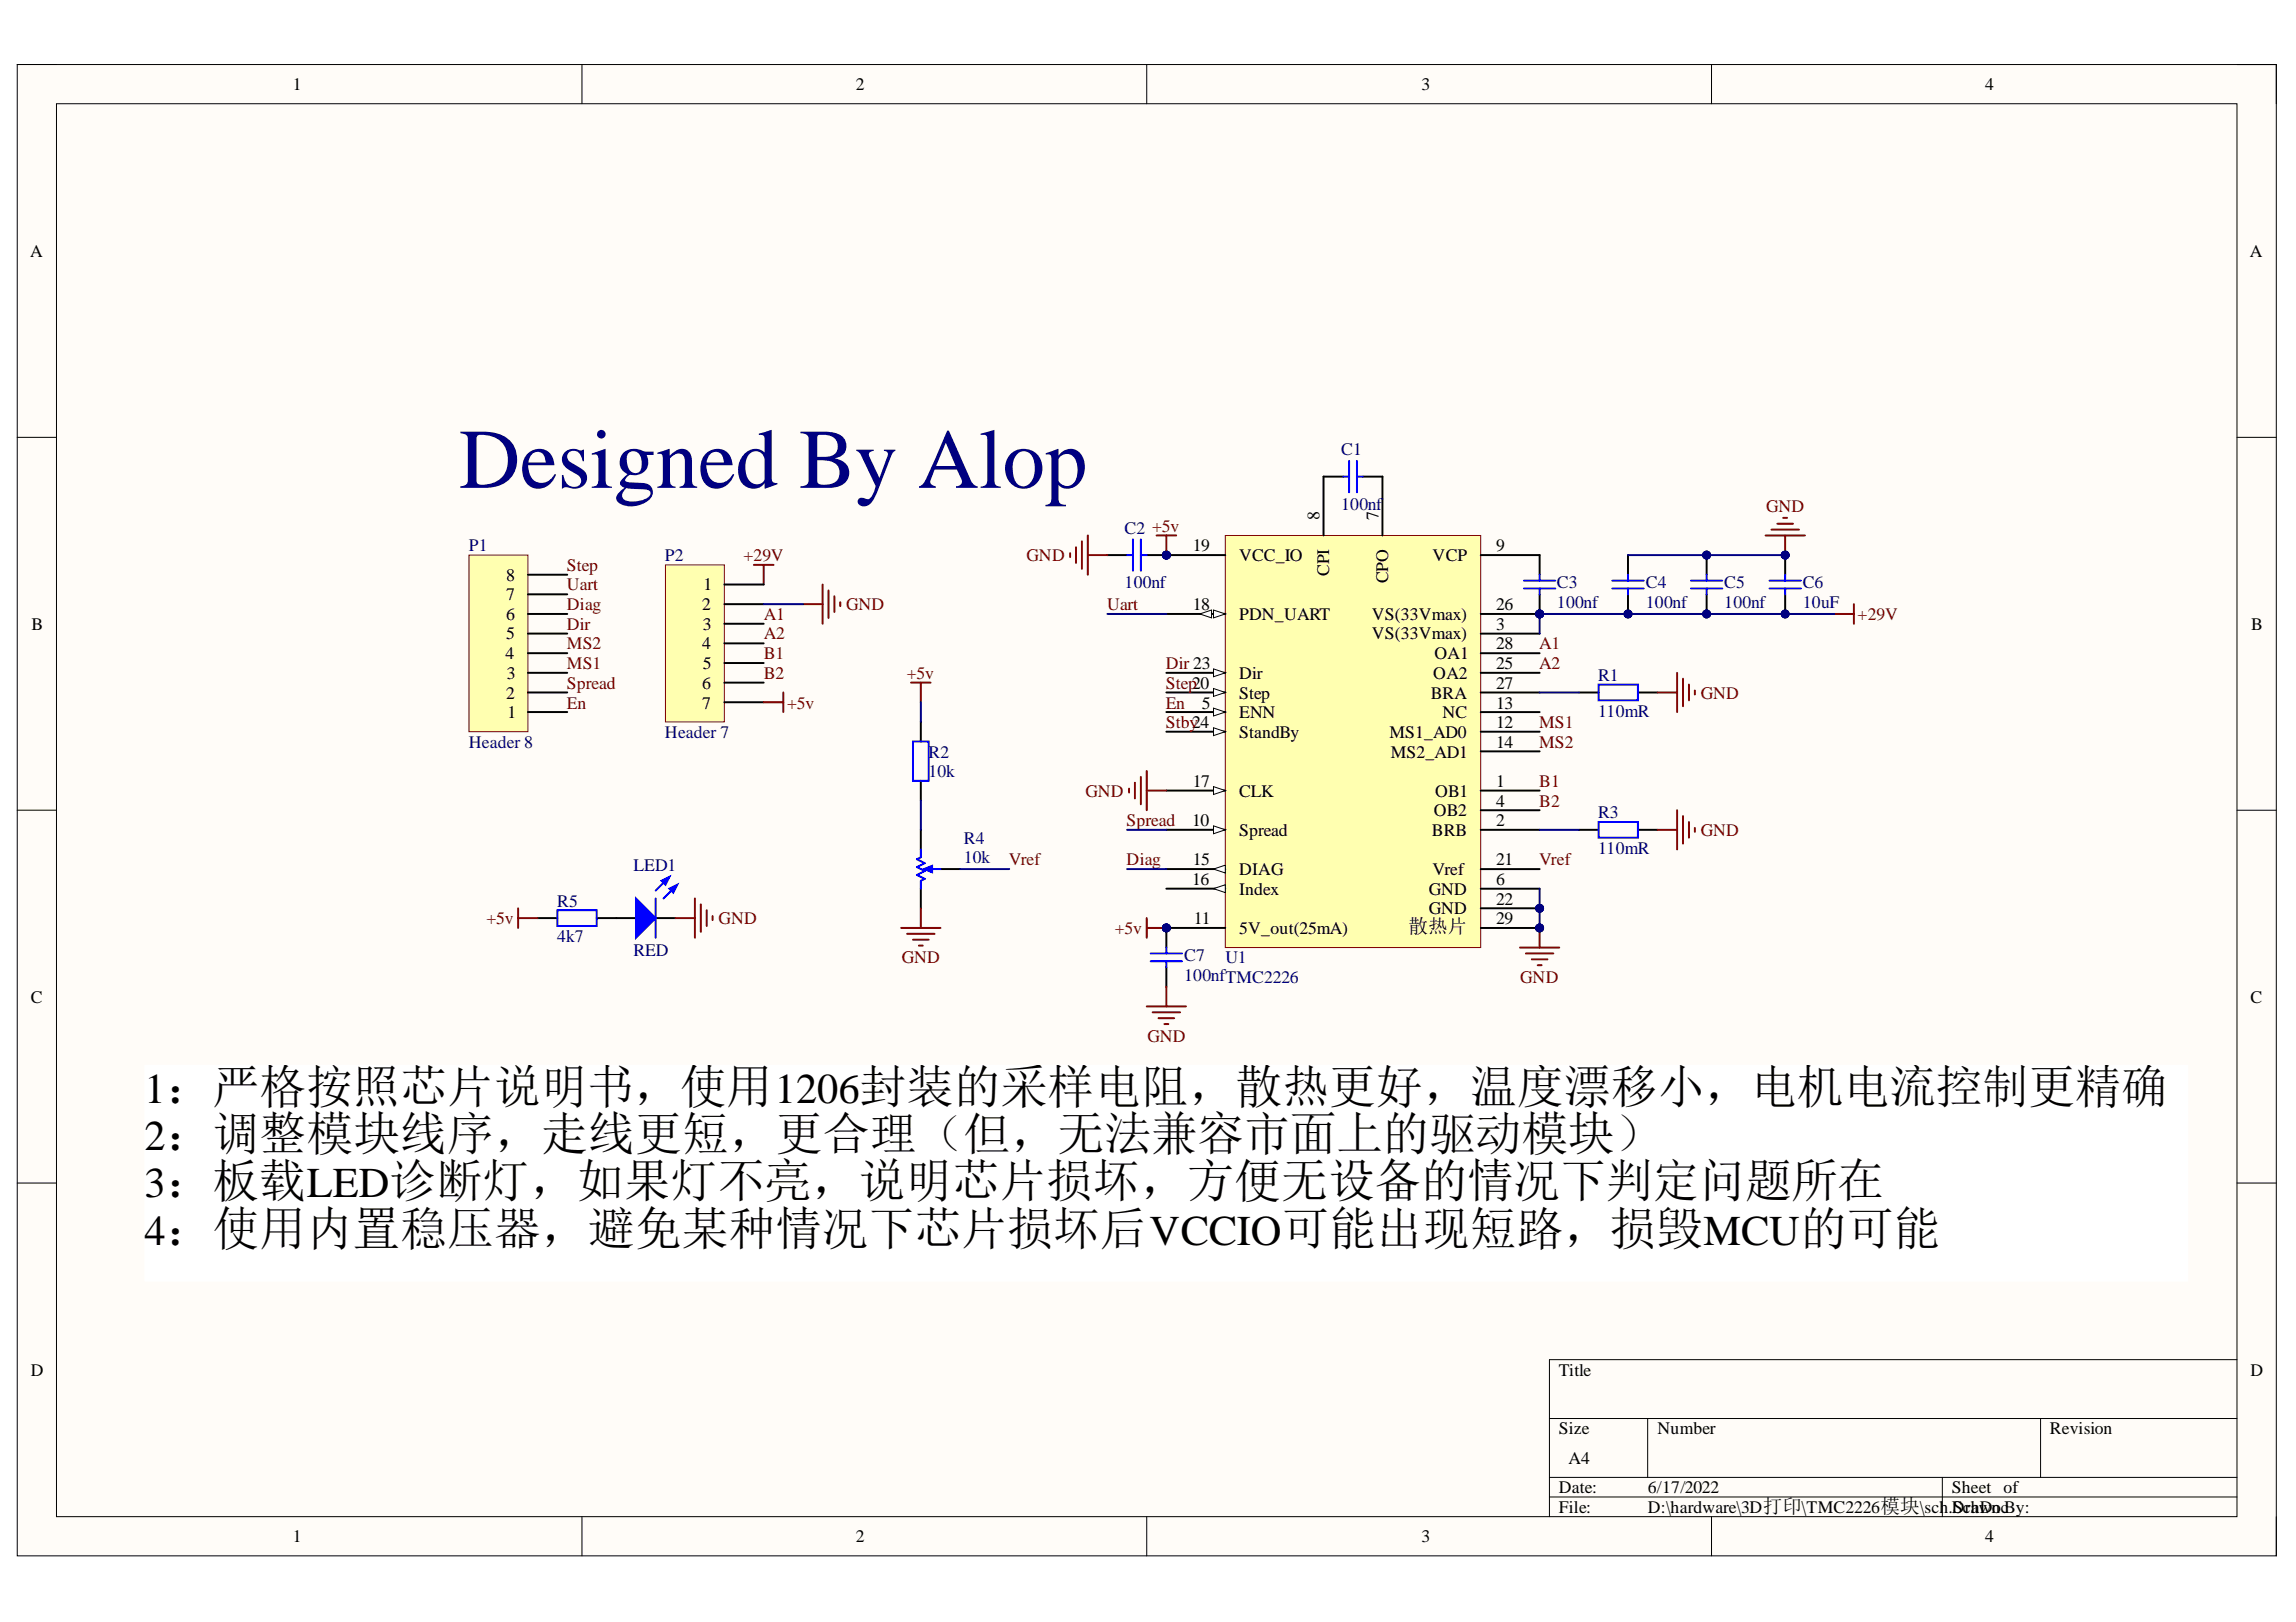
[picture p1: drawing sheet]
<svg xmlns="http://www.w3.org/2000/svg" width="297mm" height="210mm" viewBox="0 0 297 210" stroke-linecap="round" stroke-linejoin="round" font-family="sans-serif">
<defs><g id="words">
<text font-size="11" fill="#000080" x="59.4" y="63.1">Designed By Alop</text>
<g font-size="5.5">
<text x="18.7" y="142.8">1：严格按照芯片说明书，使用1206封装的采样电阻，散热更好，温度漂移小，电机电流控制更精确</text>
<text x="18.7" y="148.9">2：调整模块线序，走线更短，更合理（但，无法兼容市面上的驱动模块）</text>
<text x="18.7" y="154.9">3：板载LED诊断灯，如果灯不亮，说明芯片损坏，方便无设备的情况下判定问题所在</text>
<text x="18.7" y="161.1">4：使用内置稳压器，避免某种情况下芯片损坏后VCCIO可能出现短路，损毁MCU的可能</text>
</g>
<text font-size="2.5" x="182.2" y="120.8">散热片</text>
<g font-size="2.3">
<text x="37.9" y="11.7">1</text>
<text x="110.7" y="11.7">2</text>
<text x="183.9" y="11.7">3</text>
<text x="256.8" y="11.7">4</text>
<text x="3.9" y="33.3">A</text>
<text x="291.1" y="33.3">A</text>
<text x="154.3" y="71.3">19</text>
<text x="170.7" y="67.3" transform="rotate(-90 170.7 67.3)">8</text>
<text x="178.3" y="67.3" transform="rotate(-90 178.3 67.3)">7</text>
<text x="193.5" y="71.3">9</text>
<text x="65.5" y="77.7">7</text>
<text x="65.5" y="75.1">8</text>
<text x="91" y="76.4">1</text>
<text x="160.3" y="72.6">VCC_IO</text>
<text x="172" y="74.5" transform="rotate(-90 172 74.5)">CPI</text>
<text x="179.6" y="75.5" transform="rotate(-90 179.6 75.5)">CPO</text>
<text x="185.3" y="72.6">VCP</text>
<text x="4.1" y="81.5">B</text>
<text x="65.5" y="82.7">5</text>
<text x="65.5" y="80.2">6</text>
<text x="90.9" y="78.9">2</text>
<text x="90.9" y="81.5">3</text>
<text x="154.3" y="78.9">18</text>
<text x="160.3" y="80.2">PDN_UART</text>
<text x="177.5" y="82.7">VS(33Vmax)</text>
<text x="177.5" y="80.2">VS(33Vmax)</text>
<text x="193.5" y="81.5">3</text>
<text x="193.5" y="78.9">26</text>
<text x="291.3" y="81.5">B</text>
<text x="65.4" y="85.3">4</text>
<text x="65.6" y="87.8">3</text>
<text x="90.9" y="84">4</text>
<text x="90.9" y="89.2">6</text>
<text x="90.9" y="86.6">5</text>
<text x="160.3" y="87.8">Dir</text>
<text x="185.4" y="87.8">OA2</text>
<text x="185.6" y="85.3">OA1</text>
<text x="193.5" y="86.6">25</text>
<text x="193.5" y="89.2">27</text>
<text x="193.5" y="84">28</text>
<text x="65.5" y="90.4">2</text>
<text x="65.6" y="93">1</text>
<text x="90.9" y="91.7">7</text>
<text x="155.5" y="91.7">5</text>
<text x="160.3" y="93">ENN</text>
<text x="160.3" y="90.4">Step</text>
<text x="160.3" y="95.5">StandBy</text>
<text x="179.8" y="95.5">MS1_AD0</text>
<text x="185.1" y="90.4">BRA</text>
<text x="186.6" y="93">NC</text>
<text x="193.5" y="94.2">12</text>
<text x="193.5" y="91.7">13</text>
<text x="154.3" y="101.9">17</text>
<text x="179.9" y="98">MS2_AD1</text>
<text x="193.5" y="101.9">1</text>
<text x="193.5" y="96.8">14</text>
<text x="154.2" y="106.9">10</text>
<text x="160.3" y="103.1">CLK</text>
<text x="185.5" y="105.7">OB2</text>
<text x="185.7" y="103.1">OB1</text>
<text x="193.5" y="106.9">2</text>
<text x="193.5" y="104.4">4</text>
<text x="154.3" y="112">15</text>
<text x="160.3" y="108.2">Spread</text>
<text x="160.3" y="113.3">DIAG</text>
<text x="185.3" y="108.2">BRB</text>
<text x="185.3" y="113.3">Vref</text>
<text x="193.5" y="112">21</text>
<text x="154.2" y="114.5">16</text>
<text x="154.5" y="119.6">11</text>
<text x="160.3" y="115.8">Index</text>
<text x="184.8" y="115.8">GND</text>
<text x="184.8" y="118.3">GND</text>
<text x="193.5" y="114.5">6</text>
<text x="193.5" y="117.1">22</text>
<text x="193.5" y="119.6">29</text>
<text x="160.3" y="120.9">5V_out(25mA)</text>
<text x="4" y="129.7">C</text>
<text x="291.2" y="129.7">C</text>
<text x="4" y="178">D</text>
<text x="201.7" y="178">Title</text>
<text x="291.2" y="178">D</text>
<text x="201.7" y="185.6">Size</text>
<text x="214.4" y="185.6">Number</text>
<text x="265.2" y="185.6">Revision</text>
<text x="202.9" y="189.4">A4</text>
<text x="201.7" y="193.2">Date:</text>
<text x="201.7" y="195.8">File:</text>
<text x="213.2" y="193.2">6/17/2022</text>
<text x="213.2" y="195.8">D:\hardware\3D打印\TMC2226模块\sch.SchDoBy:</text>
<text x="252.5" y="193.2">Sheet of</text>
<text x="252.5" y="195.8">Drawnc</text>
<text x="37.9" y="199.6">1</text>
<text x="110.7" y="199.6">2</text>
<text x="183.9" y="199.6">3</text>
<text x="256.8" y="199.6">4</text>
</g>
<g font-size="2.3" fill="#000080">
<text x="173.5" y="58.9">C1</text>
<text x="60.7" y="71.3">P1</text>
<text x="145.5" y="69.1">C2 +5v</text>
<text x="173.5" y="66">100nf</text>
<text x="86" y="72.6">P2</text>
<text x="145.5" y="76.2">100nf</text>
<text x="201.4" y="76.2">C3</text>
<text x="212.9" y="76.2">C4</text>
<text x="223.1" y="76.2">C5</text>
<text x="233.2" y="76.2">C6</text>
<text x="201.4" y="78.7">100nf</text>
<text x="212.9" y="78.7">100nf</text>
<text x="223.1" y="78.7">100nf</text>
<text x="233.2" y="78.7">10uF</text>
<text x="206.7" y="88.1">R1</text>
<text x="86" y="95.5">Header 7</text>
<text x="206.7" y="92.8">110mR</text>
<text x="60.7" y="96.8">Header 8</text>
<text x="120.1" y="98">R2</text>
<text x="120.1" y="100.6">10k</text>
<text x="206.7" y="105.9">R3</text>
<text x="82" y="112.8">LED1</text>
<text x="124.7" y="109.2">R4</text>
<text x="124.7" y="111.7">10k</text>
<text x="206.7" y="110.6">110mR</text>
<text x="72.1" y="117.3">R5</text>
<text x="72.1" y="121.9">4k7</text>
<text x="82" y="123.7">RED</text>
<text x="153.2" y="124.4">C7</text>
<text x="158.5" y="124.7">U1</text>
<text x="153.2" y="127">100nfTMC2226</text>
</g>
<g font-size="2.3" fill="#800000">
<text x="228.5" y="66.3">GND</text>
<text x="73.3" y="73.9">Step</text>
<text x="73.3" y="76.4">Uart</text>
<text x="96.2" y="72.6">+29V</text>
<text x="132.8" y="72.6">GND</text>
<text x="73.3" y="81.5">Dir</text>
<text x="73.3" y="78.9">Diag</text>
<text x="98.8" y="80.2">A1</text>
<text x="98.8" y="82.7">A2</text>
<text x="109.5" y="78.9">GND</text>
<text x="143.2" y="78.9">Uart</text>
<text x="240.3" y="80.2">+29V</text>
<text x="73.3" y="86.6">MS1</text>
<text x="73.3" y="84">MS2</text>
<text x="73.3" y="89.2">Spread</text>
<text x="98.8" y="85.3">B1</text>
<text x="98.8" y="87.8">B2</text>
<text x="117.3" y="87.8">+5v</text>
<text x="150.8" y="86.6">Dir 23</text>
<text x="150.8" y="89.2">Step20</text>
<text x="199.1" y="84">A1</text>
<text x="199.1" y="86.6">A2</text>
<text x="73.3" y="91.7">En</text>
<text x="101.9" y="91.7">+5v</text>
<text x="150.8" y="91.7">En</text>
<text x="150.8" y="94.2">Stby24</text>
<text x="199.1" y="94.2">MS1</text>
<text x="220" y="90.4">GND</text>
<text x="199.1" y="101.9">B1</text>
<text x="199.1" y="96.8">MS2</text>
<text x="140.4" y="103.1">GND</text>
<text x="145.8" y="106.9">Spread</text>
<text x="199.1" y="104.4">B2</text>
<text x="130.5" y="112">Vref</text>
<text x="145.8" y="112">Diag</text>
<text x="199.1" y="112">Vref</text>
<text x="220" y="108.2">GND</text>
<text x="62.9" y="119.6">+5v</text>
<text x="93" y="119.6">GND</text>
<text x="116.7" y="124.7">GND</text>
<text x="144.2" y="120.9">+5v</text>
<text x="196.7" y="127.2">GND</text>
<text x="148.5" y="134.8">GND</text>
</g>
</g></defs>
<path d="M2.2 8.4h292.3v192.9h-292.3z" fill-rule="evenodd" fill="#fffcf8"/>
<path d="M2.2 8.4h292.3v192.9h-292.3z" fill="none" stroke="#000" stroke-width=".13"/>
<path d="M7.3 13.4h282.1v182.9h-282.1z" fill-rule="evenodd" fill="#fffcf8"/>
<g fill="none" stroke="#000" stroke-width=".13">
<path d="M2.2 8.3h5.1M7.3 13.4h282.1v182.9h-282.1zM75.3 8.3v5.1M148.4 8.3v5.1M221.4 8.4v5M289.4 8.4h5.1v5M2.2 56.6h5.1M289.4 56.6h5.1M2.2 104.8h5.1M289.4 104.9h5.1M2.2 153.1h5.1M289.4 153.1h5.1"/>
<path d="M289.4 176h-88.9v20.3M75.3 196.3v5M148.4 196.3v5M200.5 183.6h88.9M200.5 191.2h88.9M200.5 193.7h88.9M213.2 183.6v7.6M221.4 196.3v5M251.3 191.2v5.1M264 183.6v7.6M294.5 196.3v5"/>
</g>
<circle cx="150.9" cy="120.1" r=".51" fill="#000080"/>
<circle cx="150.9" cy="120.1" r=".51" fill="none" stroke="#000080" stroke-width=".13"/>
<circle cx="150.9" cy="71.8" r=".51" fill="#000080"/>
<circle cx="150.9" cy="71.8" r=".51" fill="none" stroke="#000080" stroke-width=".13"/>
<circle cx="199.2" cy="117.5" r=".51" fill="#000080"/>
<circle cx="199.2" cy="117.5" r=".51" fill="none" stroke="#000080" stroke-width=".13"/>
<circle cx="199.2" cy="79.5" r=".51" fill="#000080"/>
<circle cx="199.2" cy="79.5" r=".51" fill="none" stroke="#000080" stroke-width=".13"/>
<circle cx="199.2" cy="120.1" r=".51" fill="#000080"/>
<circle cx="199.2" cy="120.1" r=".51" fill="none" stroke="#000080" stroke-width=".13"/>
<path d="M158.5 69.3h33.1v53.3h-33.1z" fill-rule="evenodd" fill="#ffffb0"/>
<path d="M158.5 69.3h33.1v53.3h-33.1z" fill="none" stroke="#800000" stroke-width=".13"/>
<path d="M150.9 92.1h7.6M191.6 82h7.6M191.6 102.3h7.6M191.6 107.4h7.6M191.6 104.9h7.6" fill="none" stroke="#000" stroke-width=".25"/>
<path d="M157 91.6l1.5 .5-1.5 .6z" fill="#f8fcff"/>
<path d="M157 91.6l1.5 .5-1.5 .6z" fill="none" stroke="#000" stroke-width=".13"/>
<path d="M171.2 61.7v7.6M178.9 61.7v7.6M191.6 71.8h7.6M150.9 107.4h7.6M191.6 115h7.6" fill="none" stroke="#000" stroke-width=".25"/>
<path d="M157 106.9l1.5 .5-1.5 .5z" fill="#f8fcff"/>
<path d="M157 106.9l1.5 .5-1.5 .5z" fill="none" stroke="#000" stroke-width=".13"/>
<path d="M150.9 120.1h7.6" fill="none" stroke="#000" stroke-width=".25"/>
<circle cx="150.9" cy="120.1" r=".51" fill="#000080"/>
<circle cx="150.9" cy="120.1" r=".51" fill="none" stroke="#000080" stroke-width=".13"/>
<path d="M191.6 94.7h7.6M191.6 92.2h7.6M191.6 97.2h7.6M150.9 112.5h7.6" fill="none" stroke="#000" stroke-width=".25"/>
<path d="M157 112.5l1.5-.5v1z" fill="#f8fcff"/>
<path d="M157 112.5l1.5-.5v1z" fill="none" stroke="#000" stroke-width=".13"/>
<path d="M150.9 115h7.6" fill="none" stroke="#000" stroke-width=".25"/>
<path d="M157 115l1.5-.5v1z" fill="#f8fcff"/>
<path d="M157 115l1.5-.5v1z" fill="none" stroke="#000" stroke-width=".13"/>
<path d="M150.9 102.3h7.6" fill="none" stroke="#000" stroke-width=".25"/>
<path d="M157 101.8l1.5 .5-1.5 .5z" fill="#f8fcff"/>
<path d="M157 101.8l1.5 .5-1.5 .5z" fill="none" stroke="#000" stroke-width=".13"/>
<path d="M150.9 79.5h7.6" fill="none" stroke="#000" stroke-width=".25"/>
<path d="M157 78.9l1.5 .6-1.5 .5z" fill="#f8fcff"/>
<path d="M157 78.9l1.5 .6-1.5 .5z" fill="none" stroke="#000" stroke-width=".13"/>
<path d="M155.2 79.5l1.5-.6v1.1z" fill="#f8fcff"/>
<path d="M155.2 79.5l1.5-.6v1.1z" fill="none" stroke="#000" stroke-width=".13"/>
<path d="M150.9 71.8h7.6" fill="none" stroke="#000" stroke-width=".25"/>
<circle cx="150.9" cy="71.8" r=".51" fill="#000080"/>
<circle cx="150.9" cy="71.8" r=".51" fill="none" stroke="#000080" stroke-width=".13"/>
<path d="M150.9 89.6h7.6" fill="none" stroke="#000" stroke-width=".25"/>
<path d="M157 89.1l1.5 .5-1.5 .5z" fill="#f8fcff"/>
<path d="M157 89.1l1.5 .5-1.5 .5z" fill="none" stroke="#000" stroke-width=".13"/>
<path d="M191.6 112.5h7.6M191.6 117.5h7.6" fill="none" stroke="#000" stroke-width=".25"/>
<circle cx="199.2" cy="117.5" r=".51" fill="#000080"/>
<circle cx="199.2" cy="117.5" r=".51" fill="none" stroke="#000080" stroke-width=".13"/>
<path d="M150.9 87.1h7.6" fill="none" stroke="#000" stroke-width=".25"/>
<path d="M157 86.6l1.5 .5-1.5 .5z" fill="#f8fcff"/>
<path d="M157 86.6l1.5 .5-1.5 .5z" fill="none" stroke="#000" stroke-width=".13"/>
<path d="M150.9 94.7h7.6" fill="none" stroke="#000" stroke-width=".25"/>
<path d="M157 94.2l1.5 .5-1.5 .5z" fill="#f8fcff"/>
<path d="M157 94.2l1.5 .5-1.5 .5z" fill="none" stroke="#000" stroke-width=".13"/>
<path d="M191.6 79.5h7.6M191.6 87.1h7.6" fill="none" stroke="#000" stroke-width=".25"/>
<circle cx="199.2" cy="79.5" r=".51" fill="#000080"/>
<circle cx="199.2" cy="79.5" r=".51" fill="none" stroke="#000080" stroke-width=".13"/>
<path d="M191.6 89.6h7.6M191.6 84.5h7.6M191.6 120.1h7.6" fill="none" stroke="#000" stroke-width=".25"/>
<circle cx="199.2" cy="120.1" r=".51" fill="#000080"/>
<circle cx="199.2" cy="120.1" r=".51" fill="none" stroke="#000080" stroke-width=".13"/>
<path d="M171.2 61.7h2.6M176.3 61.7h2.6M204.3 107.4h2.5M211.9 107.4h2.5" fill="none" stroke="#000" stroke-width=".25"/>
<path d="M174.5 59.7v4M175.6 59.7v4M173.8 61.7h.7M175.6 61.7h.7M206.8 106.4h5.1v2h-5.1z" fill="none" stroke="#00f" stroke-width=".25"/>
<circle cx="150.9" cy="120.1" r=".51" fill="#000080"/>
<circle cx="150.9" cy="120.1" r=".51" fill="none" stroke="#000080" stroke-width=".13"/>
<path d="M150.9 120.1v2.5" fill="none" stroke="#000" stroke-width=".25"/>
<circle cx="150.9" cy="120.1" r=".51" fill="#000080"/>
<circle cx="150.9" cy="120.1" r=".51" fill="none" stroke="#000080" stroke-width=".13"/>
<path d="M204.3 89.6h2.5M211.9 89.6h2.5M69.6 118.8h2.5M77.2 118.8h2.5M150.9 125.2v2.5" fill="none" stroke="#000" stroke-width=".25"/>
<path d="M206.8 88.6h5.1v2h-5.1zM72.1 117.8h5.1v2h-5.1zM148.9 124.4h4M148.9 123.4h4M150.9 122.6v.8M150.9 124.4v.8" fill="none" stroke="#00f" stroke-width=".25"/>
<path d="M237.3 79.5h2.5M239.8 78.2v2.5" fill="none" stroke="#800000" stroke-width=".25"/>
<circle cx="199.2" cy="79.5" r=".51" fill="#000080"/>
<circle cx="199.2" cy="79.5" r=".51" fill="none" stroke="#000080" stroke-width=".13"/>
<path d="M199.2 71.8v2.6M199.2 76.9v2.6" fill="none" stroke="#000" stroke-width=".25"/>
<circle cx="199.2" cy="79.5" r=".51" fill="#000080"/>
<circle cx="199.2" cy="79.5" r=".51" fill="none" stroke="#000080" stroke-width=".13"/>
<path d="M197.2 76.2h4M197.2 75.1h4M199.2 74.4v.7M199.2 76.2v.7" fill="none" stroke="#00f" stroke-width=".25"/>
<g fill="none" stroke="#800000" stroke-width=".25">
<path d="M214.4 89.6h2.6M217 87.1v5.1M217.7 87.8v3.6M218.5 88.6v2M219.3 89.4v.5M214.4 107.4h2.6M217 104.9v5M217.7 105.6v3.6M218.5 106.4v2M219.3 107.1v.5M196.6 122.6h5.1M197.4 123.4h3.6"/>
<path d="M198.2 124.1h2M198.9 124.9h.5M199.2 120.1v2.5"/>
</g>
<circle cx="199.2" cy="120.1" r=".51" fill="#000080"/>
<circle cx="199.2" cy="120.1" r=".51" fill="none" stroke="#000080" stroke-width=".13"/>
<circle cx="150.9" cy="71.8" r=".51" fill="#000080"/>
<circle cx="150.9" cy="71.8" r=".51" fill="none" stroke="#000080" stroke-width=".13"/>
<path d="M143.3 71.8h2.5M148.4 71.8h2.5" fill="none" stroke="#000" stroke-width=".25"/>
<circle cx="150.9" cy="71.8" r=".51" fill="#000080"/>
<circle cx="150.9" cy="71.8" r=".51" fill="none" stroke="#000080" stroke-width=".13"/>
<path d="M145.8 71.8h.8M146.6 69.8v4.1M147.6 69.8v4.1M147.6 71.8h.8" fill="none" stroke="#00f" stroke-width=".25"/>
<g fill="none" stroke="#800000" stroke-width=".25">
<path d="M97.5 73.1h2.6M98.8 73.1v2.5M103.9 78.2h2.5M106.4 75.6v5.1M107.2 76.4v3.6M107.9 77.2v2M108.7 77.9v.5M138.4 71.6v.5M139.2 70.8v2M140 70.1v3.5M140.7 69.3v5.1M140.7 71.8h2.6"/>
<path d="M148.4 99.8v5M146.1 102.1v.5M146.8 101.3v2M147.6 100.5v3.6M148.4 102.3h2.5M148.4 130.2h5M149.1 131h3.6M149.9 131.8h2M150.6 132.5h.6M150.9 127.7v2.5"/>
</g>
<path d="M86.1 73.1h7.6v20.3h-7.6z" fill-rule="evenodd" fill="#ffffb0"/>
<path d="M86.1 73.1h7.6v20.3h-7.6z" fill="none" stroke="#800000" stroke-width=".13"/>
<path d="M93.7 75.6h5.1M93.7 78.2h5.1M93.7 80.7h5.1M93.7 83.3h5.1M93.7 85.8h5.1M93.7 88.3h5.1M93.7 90.9h5.1" fill="none" stroke="#000" stroke-width=".25"/>
<path d="M148.4 118.8v2.6M148.4 120.1h2.5" fill="none" stroke="#800000" stroke-width=".25"/>
<circle cx="150.9" cy="120.1" r=".51" fill="#000080"/>
<circle cx="150.9" cy="120.1" r=".51" fill="none" stroke="#000080" stroke-width=".13"/>
<path d="M60.7 71.8h7.6v22.9h-7.6z" fill-rule="evenodd" fill="#ffffb0"/>
<path d="M60.7 71.8h7.6v22.9h-7.6z" fill="none" stroke="#800000" stroke-width=".13"/>
<path d="M68.3 79.5h5.1M68.3 76.9h5.1M68.3 74.4h5.1M68.3 92.1h5.1M68.3 89.6h5.1M68.3 87.1h5.1M68.3 84.5h5.1M68.3 82h5.1" fill="none" stroke="#000" stroke-width=".25"/>
<path d="M149.6 69.3h2.6M150.9 69.3v2.5" fill="none" stroke="#800000" stroke-width=".25"/>
<circle cx="150.9" cy="71.8" r=".51" fill="#000080"/>
<circle cx="150.9" cy="71.8" r=".51" fill="none" stroke="#000080" stroke-width=".13"/>
<path d="M67 117.5v2.6M67 118.8h2.6" fill="none" stroke="#800000" stroke-width=".25"/>
<path d="M79.7 118.8h2.6M84.8 118.8h2.6" fill="none" stroke="#000" stroke-width=".25"/>
<path d="M82.3 116.3l2.5 2.5-2.5 2.6z" fill="#00f"/>
<path d="M82.3 116.3l2.5 2.5-2.5 2.6zM86.6 113.5l-1.8 1.8M87.6 114.5l-1.8 1.8" fill="none" stroke="#00f" stroke-width=".25"/>
<path d="M86.6 115l1-.5-.5 1z" fill="#00f"/>
<path d="M86.6 115l1-.5-.5 1z" fill="none" stroke="#00f" stroke-width=".25"/>
<path d="M85.6 114l1-.5-.5 1z" fill="#00f"/>
<path d="M84.8 116.3v5.1M85.6 114l1-.5-.5 1z" fill="none" stroke="#00f" stroke-width=".25"/>
<path d="M87.4 118.8h2.5M89.9 116.3v5.1M90.7 117v3.6M91.4 117.8v2M92.2 118.6v.5" fill="none" stroke="#800000" stroke-width=".25"/>
<circle cx="210.6" cy="79.5" r=".51" fill="#000080"/>
<circle cx="210.6" cy="79.5" r=".51" fill="none" stroke="#000080" stroke-width=".13"/>
<path d="M210.6 71.8v2.6M210.6 76.9v2.6" fill="none" stroke="#000" stroke-width=".25"/>
<circle cx="210.6" cy="79.5" r=".51" fill="#000080"/>
<circle cx="210.6" cy="79.5" r=".51" fill="none" stroke="#000080" stroke-width=".13"/>
<path d="M208.6 76.2h4.1M208.6 75.1h4.1M210.6 74.4v.7M210.6 76.2v.7" fill="none" stroke="#00f" stroke-width=".25"/>
<circle cx="220.8" cy="71.8" r=".51" fill="#000080"/>
<circle cx="220.8" cy="71.8" r=".51" fill="none" stroke="#000080" stroke-width=".13"/>
<circle cx="220.8" cy="79.5" r=".51" fill="#000080"/>
<circle cx="220.8" cy="79.5" r=".51" fill="none" stroke="#000080" stroke-width=".13"/>
<path d="M220.8 71.8v2.6" fill="none" stroke="#000" stroke-width=".25"/>
<circle cx="220.8" cy="71.8" r=".51" fill="#000080"/>
<circle cx="220.8" cy="71.8" r=".51" fill="none" stroke="#000080" stroke-width=".13"/>
<path d="M220.8 76.9v2.6" fill="none" stroke="#000" stroke-width=".25"/>
<circle cx="220.8" cy="79.5" r=".51" fill="#000080"/>
<circle cx="220.8" cy="79.5" r=".51" fill="none" stroke="#000080" stroke-width=".13"/>
<path d="M218.8 76.2h4M218.8 75.1h4M220.8 74.4v.7M220.8 76.2v.7" fill="none" stroke="#00f" stroke-width=".25"/>
<circle cx="231" cy="71.8" r=".51" fill="#000080"/>
<circle cx="231" cy="71.8" r=".51" fill="none" stroke="#000080" stroke-width=".13"/>
<circle cx="231" cy="79.5" r=".51" fill="#000080"/>
<circle cx="231" cy="79.5" r=".51" fill="none" stroke="#000080" stroke-width=".13"/>
<path d="M231 71.8v2.6" fill="none" stroke="#000" stroke-width=".25"/>
<circle cx="231" cy="71.8" r=".51" fill="#000080"/>
<circle cx="231" cy="71.8" r=".51" fill="none" stroke="#000080" stroke-width=".13"/>
<path d="M231 76.9v2.6" fill="none" stroke="#000" stroke-width=".25"/>
<circle cx="231" cy="79.5" r=".51" fill="#000080"/>
<circle cx="231" cy="79.5" r=".51" fill="none" stroke="#000080" stroke-width=".13"/>
<path d="M228.9 76.2h4.1M228.9 75.1h4.1M231 74.4v.7M231 76.2v.7" fill="none" stroke="#00f" stroke-width=".25"/>
<path d="M228.4 69.3h5.1M229.2 68.5h3.5M229.9 67.8h2.1M230.7 67h.5M231 69.3v2.5" fill="none" stroke="#800000" stroke-width=".25"/>
<circle cx="231" cy="71.8" r=".51" fill="#000080"/>
<circle cx="231" cy="71.8" r=".51" fill="none" stroke="#000080" stroke-width=".13"/>
<path d="M18.7 137.9h264.3v27.9h-264.3z" fill-rule="evenodd" fill="#fff"/>
<path d="M18.7 137.9h264.3v27.9h-264.3z" fill="none" stroke="#fff" stroke-width=".13"/>
<path d="M117.9 88.3h2.5M119.1 88.3v2.6" fill="none" stroke="#800000" stroke-width=".25"/>
<path d="M119.1 107.4v2.5M119.1 115v2.5M121.7 112.5h2.5" fill="none" stroke="#000" stroke-width=".25"/>
<path d="M119.1 109.9v1l-.5 .3 1 .5-1 .5 1 .5-1 .5 1 .5-.5 .3v1" fill="none" stroke="#00f" stroke-width=".25"/>
<path d="M119.4 112.5l1.3-.5v1z" fill="#00f"/>
<path d="M119.4 112.5l1.3-.5v1z" fill="none" stroke="#00f" stroke-width=".13"/>
<path d="M118.1 96h2v5h-2zM120.7 112.5h1" fill="none" stroke="#00f" stroke-width=".25"/>
<path d="M119.1 117.5v2.6M116.6 120.1h5.1M117.4 120.8h3.5M118.1 121.6h2M118.9 122.4h.5" fill="none" stroke="#800000" stroke-width=".25"/>
<path d="M119.1 93.4v2.6M119.1 101v2.6" fill="none" stroke="#000" stroke-width=".25"/>
<path d="M199.2 115v5.1" fill="none" stroke="#000080" stroke-width=".25"/>
<circle cx="199.2" cy="120.1" r=".51" fill="#000080"/>
<circle cx="199.2" cy="120.1" r=".51" fill="none" stroke="#000080" stroke-width=".13"/>
<circle cx="199.2" cy="117.5" r=".51" fill="#000080"/>
<circle cx="199.2" cy="117.5" r=".51" fill="none" stroke="#000080" stroke-width=".13"/>
<path d="M98.8 78.2h5.1M143.3 79.5h7.6M199.2 79.5h38.1M199.2 89.6h5.1M145.8 107.4h5.1M145.8 112.5h5.1M199.2 107.4h5.1" fill="none" stroke="#000080" stroke-width=".25"/>
<circle cx="231" cy="79.5" r=".51" fill="#000080"/>
<circle cx="231" cy="79.5" r=".51" fill="none" stroke="#000080" stroke-width=".13"/>
<circle cx="220.8" cy="79.5" r=".51" fill="#000080"/>
<circle cx="220.8" cy="79.5" r=".51" fill="none" stroke="#000080" stroke-width=".13"/>
<circle cx="210.6" cy="79.5" r=".51" fill="#000080"/>
<circle cx="210.6" cy="79.5" r=".51" fill="none" stroke="#000080" stroke-width=".13"/>
<circle cx="199.2" cy="79.5" r=".51" fill="#000080"/>
<circle cx="199.2" cy="79.5" r=".51" fill="none" stroke="#000080" stroke-width=".13"/>
<path d="M199.2 79.5v2.5" fill="none" stroke="#000080" stroke-width=".25"/>
<circle cx="199.2" cy="79.5" r=".51" fill="#000080"/>
<circle cx="199.2" cy="79.5" r=".51" fill="none" stroke="#000080" stroke-width=".13"/>
<path d="M210.6 71.8h20.4" fill="none" stroke="#000080" stroke-width=".25"/>
<circle cx="231" cy="71.8" r=".51" fill="#000080"/>
<circle cx="231" cy="71.8" r=".51" fill="none" stroke="#000080" stroke-width=".13"/>
<circle cx="220.8" cy="71.8" r=".51" fill="#000080"/>
<circle cx="220.8" cy="71.8" r=".51" fill="none" stroke="#000080" stroke-width=".13"/>
<path d="M119.1 90.9v2.5M119.1 103.6v3.8M124.2 112.5h6.4" fill="none" stroke="#000080" stroke-width=".25"/>
<path d="M98.8 90.9h2.5M101.3 89.6v2.5" fill="none" stroke="#800000" stroke-width=".25"/>
<use href="#words"/>
</svg>
